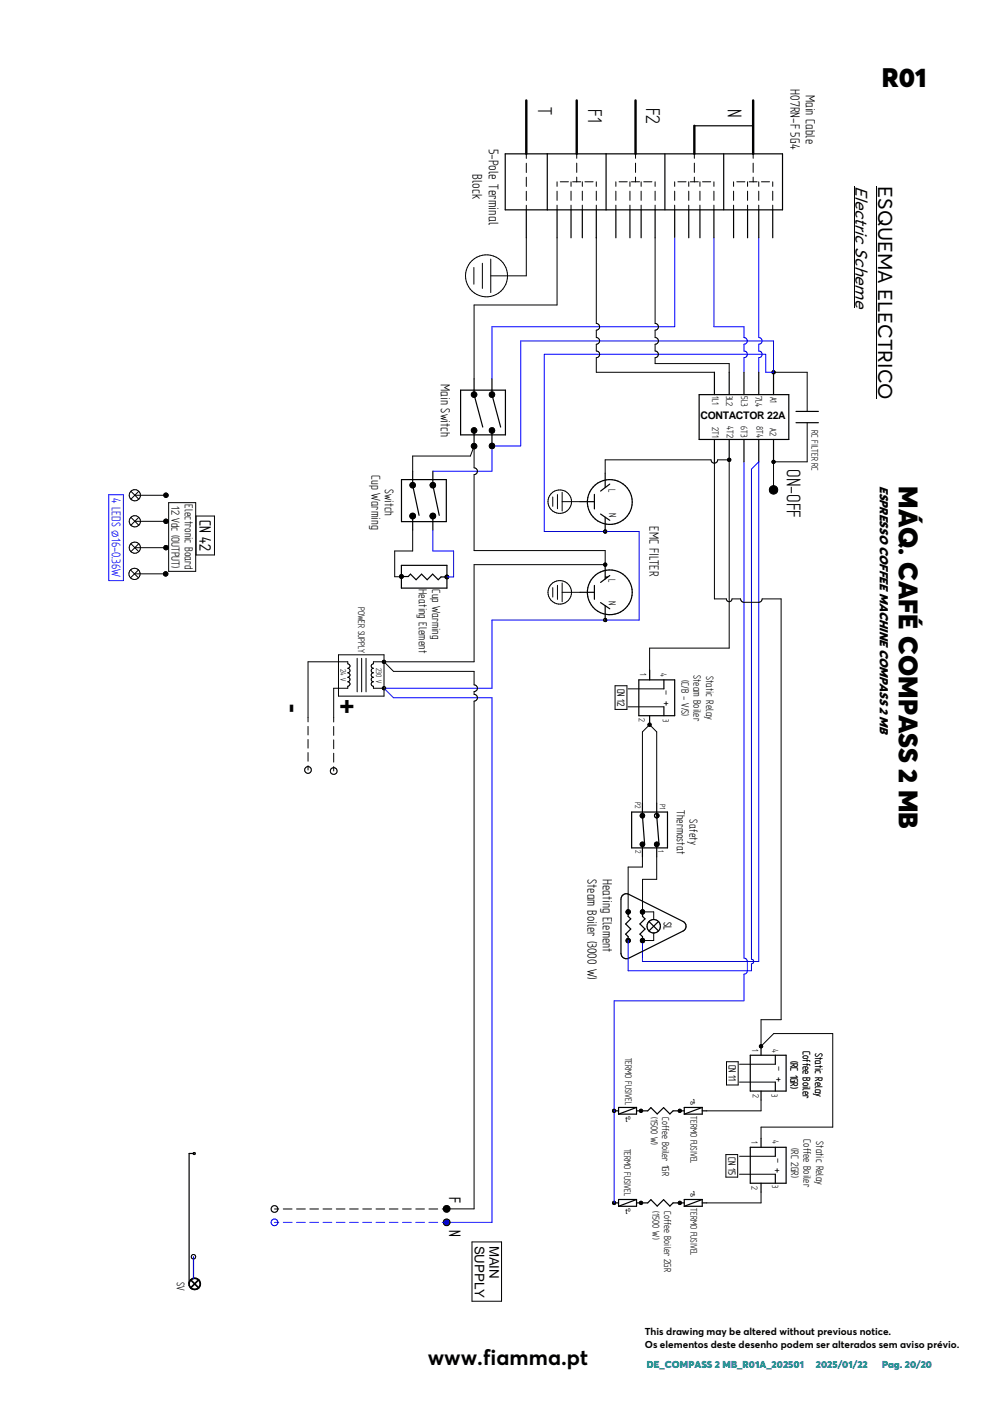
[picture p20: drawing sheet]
<svg xmlns="http://www.w3.org/2000/svg" width="420mm" height="594mm" viewBox="0 0 420 594" stroke-linecap="round" stroke-linejoin="round" font-family="sans-serif">
<defs><g id="words">
<g font-size="11.2">
<text x="373.9" y="36.8">R01</text>
<text x="381.1" y="206" transform="rotate(90 381.1 206)">MÁQ. CAFÉ COMPASS 2 MB</text>
</g>
<g font-size="10.9">
<text x="120.6" y="298.5" transform="rotate(90 120.6 298.5)">-</text>
<text x="144.3" y="296.5" transform="rotate(90 144.3 296.5)">+</text>
</g>
<g font-size="9.6">
<text x="228.1" y="45.3" transform="rotate(90 228.1 45.3)">T</text>
<text x="249.3" y="46.3" transform="rotate(90 249.3 46.3)">F1</text>
<text x="273.9" y="45.7" transform="rotate(90 273.9 45.7)">F2</text>
<text x="308.7" y="46.1" transform="rotate(90 308.7 46.1)">N</text>
<text x="333.6" y="199.1" transform="rotate(90 333.6 199.1)">ON-OFF</text>
</g>
<text font-size="9.1" x="181.4" y="578.7">www.fiamma.pt</text>
<text font-size="8.4" x="372.3" y="79" transform="rotate(90 372.3 79)">ESQUEMA ELECTRICO</text>
<g font-size="7.6">
<text x="84.8" y="220.6" transform="rotate(90 84.8 220.6)">CN 42</text>
<text x="190.6" y="507.7" transform="rotate(90 190.6 507.7)">F</text>
<text x="190.5" y="521.4" transform="rotate(90 190.5 521.4)">N</text>
</g>
<text font-size="7.4" x="362.7" y="79" transform="rotate(90 362.7 79)">Electric Scheme</text>
<g font-size="6.7">
<text x="207.2" y="63" transform="rotate(90 207.2 63)">5-Pole Terminal</text>
<text x="200.3" y="73.8" transform="rotate(90 200.3 73.8)">Block</text>
</g>
<g font-size="6.4">
<text x="335.2" y="37.8" transform="rotate(90 335.2 37.8)">H07RN-F 5G4</text>
<text x="341.7" y="40.1" transform="rotate(90 341.7 40.1)">Main Cable</text>
<text x="186.9" y="162.7" transform="rotate(90 186.9 162.7)">Main Switch</text>
<text x="275.4" y="223.2" transform="rotate(90 275.4 223.2)">EMC FILTER</text>
<text x="249.1" y="372.7" transform="rotate(90 249.1 372.7)">Steam Boiler (3000 W)</text>
<text x="255.7" y="372.7" transform="rotate(90 255.7 372.7)">Heating Element</text>
</g>
<g font-size="6.1">
<text x="157.4" y="201.5" transform="rotate(90 157.4 201.5)">Cup Warming</text>
<text x="163.2" y="207.3" transform="rotate(90 163.2 207.3)">Switch</text>
</g>
<text font-size="6.1" fill="#00f" x="47.4" y="211.3" transform="rotate(90 47.4 211.3)">4 LEDS ø16-0.36W</text>
<g font-size="6">
<text x="281.1" y="292.5" transform="rotate(90 281.1 292.5)">- +</text>
<text x="328.9" y="451.9" transform="rotate(90 328.9 451.9)">- +</text>
<text x="328.5" y="491" transform="rotate(90 328.5 491)">- +</text>
</g>
<g font-size="5.6">
<text x="72.7" y="214.7" transform="rotate(90 72.7 214.7)">12 Vdc (OUTPUT)</text>
<text x="78.4" y="213.9" transform="rotate(90 78.4 213.9)">Electronic Board</text>
<text x="177.5" y="249.8" transform="rotate(90 177.5 249.8)">Heating Element</text>
<text x="183.3" y="249.8" transform="rotate(90 183.3 249.8)">Cup Warming</text>
<text x="286.9" y="343.4" transform="rotate(90 286.9 343.4)">Thermostat</text>
<text x="292.4" y="347.5" transform="rotate(90 292.4 347.5)">Safety</text>
<text x="201.3" y="528.2" transform="rotate(90 201.3 528.2)">SUPPLY</text>
<text x="207.6" y="528.2" transform="rotate(90 207.6 528.2)">MAIN</text>
</g>
<text font-size="5.4" x="75" y="543.6" transform="rotate(90 75 543.6)">SV</text>
<text font-size="5.3" x="281.5" y="391.1" transform="rotate(90 281.5 391.1)">SL</text>
<g font-size="5.2">
<text x="373" y="206" transform="rotate(90 373 206)">ESPRESSO COFFEE MACHINE COMPASS 2 MB</text>
<text x="294.1" y="286.2" transform="rotate(90 294.1 286.2)">Steam Boiler</text>
<text x="299.3" y="286.6" transform="rotate(90 299.3 286.6)">Static Relay</text>
<text x="288.9" y="288.2" transform="rotate(90 288.9 288.2)">(C/B - V/S)</text>
<text x="335.1" y="449.9" transform="rotate(90 335.1 449.9)">(RC 1GR)</text>
<text x="345.7" y="446.4" transform="rotate(90 345.7 446.4)">Static Relay</text>
<text x="346" y="483.9" transform="rotate(90 346 483.9)">Static Relay</text>
<text x="335.4" y="487" transform="rotate(90 335.4 487)">(RC 2GR)</text>
</g>
<g font-size="5.1">
<text x="340.4" y="445.6" transform="rotate(90 340.4 445.6)">Coffee Boiler</text>
<text x="340.7" y="483.1" transform="rotate(90 340.7 483.1)">Coffee Boiler</text>
</g>
<g font-size="4.9">
<text x="258" y="207.2" transform="rotate(90 258 207.2)">L</text>
<text x="258.2" y="217.4" transform="rotate(90 258.2 217.4)">N</text>
<text x="258" y="245.7" transform="rotate(90 258 245.7)">L</text>
<text x="258.1" y="254.9" transform="rotate(90 258.1 254.9)">N</text>
</g>
<g font-size="4.8">
<text x="261.9" y="292" transform="rotate(90 261.9 292)">CN 12</text>
<text x="309" y="451.4" transform="rotate(90 309 451.4)">CN 11</text>
<text x="275.9" y="473.6" transform="rotate(90 275.9 473.6)">(1500 W)</text>
<text x="280.8" y="473.6" transform="rotate(90 280.8 473.6)">Coffee Boiler 1GR</text>
<text x="308.8" y="490.8" transform="rotate(90 308.8 490.8)">CN 15</text>
<text x="276.6" y="513.7" transform="rotate(90 276.6 513.7)">(1500 W)</text>
<text x="281.6" y="513.7" transform="rotate(90 281.6 513.7)">Coffee Boiler 2GR</text>
</g>
<g font-size="4.6">
<text x="302" y="167.9" transform="rotate(90 302 167.9)">1L1</text>
<text x="307.8" y="167.8" transform="rotate(90 307.8 167.8)">3L2</text>
<text x="320.3" y="167.9" transform="rotate(90 320.3 167.9)">7L4</text>
<text x="314.2" y="168.1" transform="rotate(90 314.2 168.1)">5L3</text>
<text x="326.5" y="168.1" transform="rotate(90 326.5 168.1)">A1</text>
<text x="302" y="180.9" transform="rotate(90 302 180.9)">2T1</text>
<text x="308.1" y="180.7" transform="rotate(90 308.1 180.7)">4T2</text>
<text x="314.1" y="180.8" transform="rotate(90 314.1 180.8)">6T3</text>
<text x="320.7" y="180.5" transform="rotate(90 320.7 180.5)">8T4</text>
<text x="326.4" y="181.5" transform="rotate(90 326.4 181.5)">A2</text>
<text x="344" y="182.3" transform="rotate(90 344 182.3)">RC FILTER RC</text>
<text x="151.8" y="257.3" transform="rotate(90 151.8 257.3)">POWER SUPPLY</text>
<text x="265" y="448.4" transform="rotate(90 265 448.4)">TERMO FUSIVEL</text>
<text x="292.7" y="473.3" transform="rotate(90 292.7 473.3)">TERMO FUSIVEL</text>
<text x="264.6" y="487" transform="rotate(90 264.6 487)">TERMO FUSIVEL</text>
<text x="292.7" y="512.3" transform="rotate(90 292.7 512.3)">TERMO FUSIVEL</text>
</g>
<text font-size="4.4" x="297" y="177.8">CONTACTOR 22A</text>
<g font-size="4.3">
<text x="271.4" y="285.5" transform="rotate(90 271.4 285.5)">1</text>
<text x="280.1" y="285.4" transform="rotate(90 280.1 285.4)">4</text>
<text x="270.9" y="304.2" transform="rotate(90 270.9 304.2)">2</text>
<text x="281.1" y="304.8" transform="rotate(90 281.1 304.8)">3</text>
<text x="318.9" y="444.8" transform="rotate(90 318.9 444.8)">1</text>
<text x="327.4" y="444.7" transform="rotate(90 327.4 444.7)">4</text>
<text x="319.2" y="464.1" transform="rotate(90 319.2 464.1)">2</text>
<text x="327.2" y="463.7" transform="rotate(90 327.2 463.7)">3</text>
<text x="318.6" y="483.9" transform="rotate(90 318.6 483.9)">1</text>
<text x="327.5" y="483.4" transform="rotate(90 327.5 483.4)">4</text>
<text x="318.6" y="502.8" transform="rotate(90 318.6 502.8)">2</text>
<text x="327.4" y="502.6" transform="rotate(90 327.4 502.6)">3</text>
</g>
<g font-size="4.2">
<text x="273.4" y="566">This drawing may be altered without previous notice.</text>
<text x="273.4" y="571.5">Os elementos deste desenho podem ser alterados sem aviso prévio.</text>
</g>
<g font-size="4.2" fill="#008080">
<text x="274.2" y="580.1">DE_COMPASS 2 MB_R01A_202501</text>
<text x="345.9" y="580.1">2025/01/22</text>
<text x="374" y="580.1">Pag. 20/20</text>
</g>
<g font-size="3.8">
<text x="144.3" y="283.5" transform="rotate(90 144.3 283.5)">24 V</text>
<text x="159.6" y="283.2" transform="rotate(90 159.6 283.2)">230 V</text>
<text x="269.3" y="340.2" transform="rotate(90 269.3 340.2)">P2</text>
<text x="279.7" y="340.8" transform="rotate(90 279.7 340.8)">P1</text>
<text x="269.4" y="360.5" transform="rotate(90 269.4 360.5)">2</text>
<text x="279" y="360.3" transform="rotate(90 279 360.3)">1</text>
</g>
<g font-size="3.3">
<text x="294.8" y="466.1" transform="rotate(-180 294.8 466.1)">tº</text>
<text x="265.2" y="476">tº</text>
<text x="294.8" y="505.2" transform="rotate(-180 294.8 505.2)">tº</text>
<text x="265.2" y="515">tº</text>
</g>
</g></defs>
<g fill="none" stroke="#000" stroke-width=".42">
<path d="M223.1 65.2v2M223.1 69.2v4M223.1 75.1v4M236.2 77.1v1.9M237.5 77.1h3.5M242.1 77.1v1.9M244.5 65.2v1.9M244.5 69.2v3.9M244.5 75.1v2M246.2 77.1h-3.4M246.9 77.1v1.9M248 77.1h3.5"/>
<path d="M252.8 77.1v1.9M261.1 77.1v1.9M262.5 77.1h3.4M267.1 77.1v1.9M269.5 65.2v1.9M269.5 69.2v3.9M269.5 75.1v2M271.1 77.1h-3.4M271.8 77.1v1.9M272.9 77.1h3.5M277.7 77.1v1.9M286 77.1v1.9"/>
<path d="M287.4 77.1h3.5M292 77.1v1.9M292.7 77.1h3.4M294.4 65.2v1.9M294.4 69.2v3.9M294.4 75.1v2M296.8 77.1v1.9M297.9 77.1h3.4M302.7 77.1v1.9M311 77.1v1.9M312.4 77.1h3.4M316.9 77.1v1.9"/>
<path d="M317.6 77.1h3.4M319.3 65.2v1.9M319.3 69.2v3.9M319.3 75.1v2M321.7 77.1v1.9M322.8 77.1h3.5M327.6 77.1v1.9M362.1 79v51.7M371.6 79v90.3M223.1 81.1v3.9M223.1 87v2M236.2 81.1v3.9"/>
<path d="M236.2 87v2M242.1 81.1v3.9M242.1 87v2M246.9 81.1v3.9M246.9 87v2M252.8 81.1v3.9M252.8 87v2M261.1 81.1v3.9M261.1 87v2M267.1 81.1v3.9M267.1 87v2M271.8 81.1v3.9"/>
<path d="M271.8 87v2M277.7 81.1v3.9M277.7 87v2M286 81.1v3.9M286 87v2M292 81.1v3.9M292 87v2M296.8 81.1v3.9M296.8 87v2M302.7 81.1v3.9M302.7 87v2M311 81.1v3.9"/>
<path d="M311 87v2M316.9 81.1v3.9M316.9 87v2M321.7 81.1v3.9M321.7 87v2M327.6 81.1v3.9M327.6 87v2M200.9 113.4v7.1M204.5 111.6v10.7M208.1 109.9v14.2M223.1 100.8v16.2h-15M236.2 100.8v28.5h-35.2v31.4"/>
<path d="M252.7 100.8l.1 36.4a1.42 1.42 0 0 1 1.4 1.4 1.42 1.42 0 0 1-1.4 1.4v3.1a1.42 1.42 0 0 1 1.4 1.4 1.42 1.42 0 0 1-1.4 1.5M277.7 100.8v36.4a1.42 1.42 0 0 1 1.5 1.4 1.42 1.42 0 0 1-1.5 1.4v3.1a1.42 1.42 0 0 1 1.5 1.4 1.42 1.42 0 0 1-1.5 1.5M252.8 151.7v6.2h50.1M277.7 151.7v2.5h31.5v3.7M175 193.4h24.4l1.6-4.2v9.2a1.44 1.44 0 0 1 1.4 1.4 1.44 1.44 0 0 1-1.4 1.5v32.2M256.6 195v5.7M302.9 195.8v58.2h5.1M309.2 195v79.8h-33.8v13.5M55.5 208.3a2.3 2.3 0 0 0 0 3.4M55.5 208.3a2.4 2.4 0 0 1 3.3 0M55.5 211.7a2.3 2.3 0 0 0 3.3 0M55.5 208.3l3.3 3.4"/>
<path d="M55.5 219.4l3.3 3.3M55.5 219.4a2.3 2.3 0 0 0 0 3.3M55.5 219.4a2.4 2.4 0 0 1 3.3 0M57.1 210h13.3M58.8 208.3a2.4 2.4 0 0 1 0 3.4M58.8 219.4l-3.3 3.3M58.8 208.3l-3.3 3.4M58.8 219.4a2.4 2.4 0 0 1 0 3.3M83.1 218.8h7.8v16.5h-7.8zM234.4 210.7v4M236.3 209.7v6M238.3 208.7v8"/>
<path d="M238.3 212.7h7.6M55.5 230.5l3.3 3.4M55.5 230.5a2.35 2.35 0 0 0 0 3.4M55.5 230.5l1.6-.6 1.7 .6M55.5 222.7a2.3 2.3 0 0 0 3.3 0M57.1 232.2h13.3M57.2 221.1h13.2M58.8 230.5a2.46 2.46 0 0 1 0 3.4M58.8 233.9l-.5 .4a2.31 2.31 0 0 1-2.8-.4M58.8 230.5l-3.3 3.4M175 224.7v8.9h-7.7v11l2.9-.1v.8M55.3 241.7l3.4 3.3"/>
<path d="M55.3 241.7l-.6 1.6 .6 1.7M57 243.3h13.2M58.7 241.7l-3.4 3.3M58.7 241.7a2.35 2.35 0 0 0-3.4 0M58.7 241.7l.7 1.6-.7 1.7M58.7 245a2.35 2.35 0 0 1-3.4 0M234.4 249.2v4M236.3 248.2v6M238.3 251.2h7.6M238.3 247.2v8M314 254l.6 1.1 .8 .3M321.7 255.4l.8-.3 .6-1.1h8.1v178.4h-8.5v11.3l5.3-5.4h25.1v39.6h-30.4v4.8"/>
<path d="M143.5 291.8h-2v12.4M143.5 280.6h-12.9v23.6M201 297.3v215.3h-11.6M272.4 340.6v-30.3l3-3 3 3v30.3M272.4 363.3v4.4h-6.1v19M278.4 363.3v9.6h-6v13.8M271.1 471h.7M299.6 471h23.1M299.6 510.1h23.1"/>
<circle cx="206.3" cy="117" r="8.9"/>
<circle cx="70.4" cy="210" r=".95"/>
<circle cx="175" cy="205.7" r="1.18"/>
<circle cx="183.5" cy="205.7" r="1.18"/>
<circle cx="237.3" cy="212.7" r="5"/>
<circle cx="70.4" cy="232.2" r=".95"/>
<circle cx="70.4" cy="221" r=".96"/>
<circle cx="256.6" cy="225.4" r=".71"/>
<circle cx="70.2" cy="243.4" r=".96"/>
<circle cx="170.2" cy="244.5" r=".84"/>
<circle cx="189.5" cy="244.6" r=".83"/>
<circle cx="237.3" cy="251.2" r="5"/>
<circle cx="275.4" cy="307.3" r=".71"/>
<circle cx="322.7" cy="443.7" r=".72"/>
<circle cx="260.4" cy="471" r=".7"/>
<circle cx="271.8" cy="471" r=".7"/>
<circle cx="288.2" cy="471" r=".7"/>
<circle cx="189.4" cy="512.6" r="1.43"/>
<circle cx="260.4" cy="510.1" r=".71"/>
<circle cx="271.8" cy="510.1" r=".72"/>
<circle cx="288.2" cy="510.1" r=".71"/>
</g>
<g fill="none" stroke="#000" stroke-width=".51">
<path d="M294.4 53.3h24.9M214.2 65.2h117.6v23.8h-117.6zM232 65.2v23.8M257 65.2v23.8M281.9 65.2v23.8M306.8 65.2v23.8M223.1 89v11.8M236.2 89v11.8M242.1 89v11.8M246.9 89v11.8M252.8 89v11.8M261.1 89v11.8"/>
<path d="M267.1 89v11.8M271.8 89v11.8M277.7 89v11.8M286 89v11.6M292 89v11.8M296.8 89v11.8M302.7 89v11.8M311 89v11.8M316.9 89v11.8M321.7 89v11.8M327.6 89v11.8M175 199.8v5.9l2.7 12.8"/>
<path d="M183.5 199.8v5.9l2.7 12.8M170.2 203.4h19v17.8h-19zM175 218.8v5.9M183.5 218.8v5.9M245.9 212.7h6.1M252 209.6v6.2M254.6 218l3.9 2.6M256.6 200.7v6.1M256.6 219.3v6.1M258.5 205.3l-3.9 2.9M170.2 239.7h19.3v9.7h-19.3zM170.2 244.5h2.9l.9-1 2.4 2.3 2.3-2.3 2.4 2.3 2.3-2.3 2.4 2.3 1.2-1.2h2.5"/>
<path d="M245.9 251.2h6.1M252 248.2v5.9M254.6 255.5l3.9 2.6M258.5 244.1l-3.9 2.9M260.4 471h1.9M269.9 471h4.7l1.4-1.3 2.6 2.7 2.7-2.7 2.7 2.7 1.4-1.4h4.7M269.9 469.6v2.8h-7.6M269.9 469.6h-7.6v2.8M269.9 469.6l-7.6 2.8M297.7 471h1.9M297.7 469.6l-7.6 2.8M297.7 469.6v2.8h-7.6"/>
<path d="M297.7 469.6h-7.6v2.8M260.4 510.1h1.9M269.9 510.1h4.7l1.4-1.4 2.6 2.7 2.7-2.7 2.7 2.7 1.4-1.3h4.7M269.9 508.6v2.9h-7.6M269.9 508.6h-7.6v2.9M269.9 508.6l-7.6 2.9M297.7 510.1h1.9M297.7 508.6v2.9h-7.6M297.7 508.6h-7.6v2.9M297.7 508.6l-7.6 2.9"/>
<circle cx="175" cy="218.8" r="1.2"/>
<circle cx="183.5" cy="218.8" r="1.18"/>
<circle cx="258.5" cy="212.9" r="9.5"/>
<circle cx="258.5" cy="251.2" r="9.5"/>
</g>
<g fill="#000">
<path d="M175 204.6a1.18 1.18 0 0 1 1.1 1 1.18 1.18 0 0 1-.9 1.3z" fill-rule="evenodd"/>
<path d="M174.2 204.8l.8-.2 .2 2.3a1.19 1.19 0 0 1-1.3-.7 1.19 1.19 0 0 1 .3-1.4z" fill-rule="evenodd"/>
<path d="M182.8 204.8l.7-.2 .3 2.3a1.19 1.19 0 0 1-1.3-.7 1.19 1.19 0 0 1 .3-1.4z" fill-rule="evenodd"/>
<path d="M183.5 204.6a1.18 1.18 0 0 1 1.2 1 1.18 1.18 0 0 1-.9 1.3z" fill-rule="evenodd"/>
<path d="M256.1 224.9l.5-.2v.7h-.7z" fill-rule="evenodd"/>
<path d="M255.9 225.4h1.4l-.6 .7-.5-.1z" fill-rule="evenodd"/>
<path d="M256 225.1l.6-.4v.7h.7l-.4 .6a.73 .73 0 0 1-.8-.1 .73 .73 0 0 1-.1-.8z" fill-rule="evenodd"/>
<path d="M274.9 306.8l.5-.2v.7l-.5 .5z" fill-rule="evenodd"/>
<path d="M274.9 306.8l.5-.2v.7l.5 .5-.9 .1-.3-.5z" fill-rule="evenodd"/>
<path d="M274.9 306.7l1 .1v1l-.5-.5-.5 .5z" fill-rule="evenodd"/>
<path d="M322.1 443.2l.6-.2v.7l.5-.6a.73 .73 0 0 1 0 1.1 .73 .73 0 0 1-1 0 .73 .73 0 0 1-.1-1z" fill-rule="evenodd"/>
<path d="M322.3 443.1h.9l-.5 .6v.7l-.8-.5z" fill-rule="evenodd"/>
<path d="M322.3 443h.4v1.4l-.8-.6z" fill-rule="evenodd"/>
<path d="M259.8 470.6l.6-.3v1.4l-.6-.2z" fill-rule="evenodd"/>
<path d="M259.8 470.6l.6-.3v1.4l-.6-.2z" fill-rule="evenodd"/>
<path d="M260.4 471h.7l-.1 .3-.6 .4z" fill-rule="evenodd"/>
<path d="M259.7 509.7l.7-.3v.7h.7l-.4 .6a.72 .72 0 0 1-.8-.1 .72 .72 0 0 1-.2-.9z" fill-rule="evenodd"/>
<path d="M259.7 509.7l.7-.3v.7h.7l-.4 .6a.72 .72 0 0 1-.8-.1 .72 .72 0 0 1-.2-.9z" fill-rule="evenodd"/>
<circle cx="70.4" cy="210" r=".95"/>
<circle cx="175" cy="218.8" r="1.18"/>
<circle cx="183.5" cy="218.8" r="1.18"/>
<circle cx="70.4" cy="221" r=".95"/>
<circle cx="70.4" cy="232.2" r=".95"/>
<circle cx="70.2" cy="243.4" r=".96"/>
<circle cx="170.2" cy="244.5" r=".82"/>
<circle cx="189.5" cy="244.7" r=".83"/>
<circle cx="271.8" cy="471" r=".72"/>
<circle cx="288.2" cy="471" r=".7"/>
<circle cx="189.4" cy="512.6" r="1.41"/>
<circle cx="271.8" cy="510.1" r=".73"/>
<circle cx="288.2" cy="510.1" r=".71"/>
</g>
<g fill="none" stroke="#00f" stroke-width=".42">
<path d="M286 100.6v38h-77.4v22.1M302.7 100.8v37.8h12.7v4.5a1.42 1.42 0 0 1 1.4 1.4 1.42 1.42 0 0 1-1.4 1.5M321.7 100.8v42.3a1.42 1.42 0 0 1 1.4 1.4 1.42 1.42 0 0 1-1.4 1.5M220.8 144.6h107.2M230.8 150.2v75.2h40.2v37.5M315.4 151.7v6.2M321.7 151.7v6.2M220.8 189.1h-12.2v10.7h-25.1M315.4 195.8v210.5l1.2 .6 .3 .8M321.7 195.8v211.9h-49.3v-8.9M46.1 209.8h6.2v36.4h-6.2zM183.5 224.7v8.9h8.8v11h-2.8"/>
<path d="M208.6 295.9v222.4h-19.2M315.4 413.1v11.3h-55v85.7"/>
</g>
<path d="M223.1 42.6v22.6M244.5 42.6v22.6M269.5 42.6v22.6M294.4 53.3v11.9M319.3 42.6v22.6" fill="none" stroke="#000" stroke-width="1"/>
<circle cx="189.4" cy="518.3" r="1.41" fill="#00f"/>
<g fill="none" stroke="#000" stroke-width=".42">
<path d="M252.8 146v2.8a1.42 1.42 0 0 1 1.4 1.5 1.42 1.42 0 0 1-1.4 1.4M277.7 146v2.8a1.42 1.42 0 0 1 1.4 1.5 1.42 1.42 0 0 1-1.4 1.4M328 157.9h14.2v16.6M342.2 179.2v16.6h-14.2v11.9M175 193.4v6.4M256.6 195h44.9a1.42 1.42 0 0 0 1.4 1.4 1.42 1.42 0 0 0 1.4-1.4h4.9M71.5 213.1h11.5v29.2h-11.5zM201 233.5h55.6v5.9h-55.6v41.2h-42.7v.9a.95 .95 0 0 0-.9 .9 .95 .95 0 0 0 .9 1 .95 .95 0 0 0-.9 .9 .95 .95 0 0 0 .9 1 .95 .95 0 0 0-.9 .9 .95 .95 0 0 0 .9 1 .95 .95 0 0 0-.9 .9 .95 .95 0 0 0 .9 1 .95 .95 0 0 0-.9 .9 .95 .95 0 0 0 .9 1v.8h4.5M314 254h-3.7a1.19 1.19 0 0 1-1.1 1.2 1.19 1.19 0 0 1-1.2-1.2M315.4 255.4h6.3M143.5 277.7h19.3v17.5h-19.3zM151.4 279.1v14.3"/>
<path d="M153.3 279.1v14.3M155.2 279.1v14.3M143.5 280.6h3.9v.9a.95 .95 0 0 1 1 .9 .95 .95 0 0 1-1 1 .95 .95 0 0 1 1 .9 .95 .95 0 0 1-1 1 .95 .95 0 0 1 1 .9 .95 .95 0 0 1-1 1 .95 .95 0 0 1 1 .9 .95 .95 0 0 1-1 1 .95 .95 0 0 1 1 .9 .95 .95 0 0 1-1 1v.8h-3.9M162.8 280.6l4 4.1h34.2v5.7a1.42 1.42 0 0 1 1.4 1.4 1.42 1.42 0 0 1-1.4 1.4v1.2a1.44 1.44 0 0 1 1.4 1.5 1.44 1.44 0 0 1-1.4 1.4M260.8 290.8h5v10h-5zM266.3 299.7h15.2M266.3 292.1h15.2M130.6 304.2v1.9M130.6 308v3.7M130.6 313.6v3.6M130.6 319.1v3.7M141.5 304.2v2"/>
<path d="M141.5 308.1v3.7M141.5 313.7v3.8M141.5 319.4v3.8M130.6 324.7v1.8M141.5 325.1v1.8M272.4 386.7h4.8v3.2M277.2 395.6v3.2h-4.8M308 450.2h5v9.9h-5zM313.5 451.3h15.2M313.5 458.9h15.2M322.7 466.5v4.5M307.8 489.6h5v9.6h-5z"/>
<path d="M313.5 490.3h15.2M313.5 497.9h15.2M116.4 512.7h1.8M120.1 512.7h3.7M125.7 512.7h3.8M131.4 512.7h3.6M136.9 512.7h3.8M142.6 512.7h3.7M148.2 512.7h3.7M153.8 512.7h3.7M159.4 512.7h3.7M165.1 512.7h3.6"/>
<path d="M170.6 512.7h3.8M176.3 512.7h3.7M181.9 512.7h3.7M187.5 512.7h1.9M322.7 505.5v4.6M200.1 526.6h12.5v25.2h-12.5z"/>
<circle cx="328" cy="157.9" r=".7"/>
<circle cx="201" cy="167.3" r="1.2"/>
<circle cx="208.6" cy="167.3" r="1.2"/>
<circle cx="201" cy="182.5" r="1.19"/>
<circle cx="201" cy="189.2" r="1.19"/>
<circle cx="208.6" cy="182.5" r="1.19"/>
<circle cx="208.6" cy="189.1" r="1.19"/>
<circle cx="309.2" cy="195" r=".72"/>
<circle cx="328" cy="195.9" r=".71"/>
<circle cx="328" cy="207.7" r="1.78"/>
<circle cx="256.6" cy="239.5" r=".71"/>
<circle cx="256.6" cy="262.9" r=".7"/>
<circle cx="162.8" cy="291.8" r=".72"/>
<circle cx="162.8" cy="280.6" r=".72"/>
<circle cx="130.6" cy="326.5" r="1.43"/>
<circle cx="141.5" cy="326.9" r="1.43"/>
<circle cx="266.3" cy="398.9" r=".95"/>
<circle cx="266.3" cy="386.7" r=".96"/>
<circle cx="272.4" cy="386.7" r=".94"/>
<circle cx="272.4" cy="398.9" r=".95"/>
<circle cx="82.3" cy="489.1" r=".46"/>
<circle cx="116.4" cy="512.7" r="1.43"/>
<circle cx="189.4" cy="518.3" r="1.43"/>
<circle cx="82" cy="532.9" r=".96"/>
</g>
<g fill="none" stroke="#00f" stroke-width=".42">
<path d="M220.8 144.6v44.5M315.4 146v2.8a1.42 1.42 0 0 1 1.4 1.5 1.42 1.42 0 0 1-1.4 1.4M321.7 146v2.8a1.42 1.42 0 0 1 1.4 1.5 1.42 1.42 0 0 1-1.4 1.4M328 144.6v13.3h-3.3v-7.7h-93.9M208.6 189.1v1.2M321.7 195.8l-3.1 3.1v207.9a.95 .95 0 0 1 1 .9 .95 .95 0 0 1-1 1v2.9h-52.3v-12.8M271 262.9h-62.4v28.9h-45.8l4 4.1h41.8M316.9 407.7l-.1 4.4-.5 .7-.9 .3M116.4 518.3h1.8M120.1 518.3h3.7M125.7 518.3h3.8M131.4 518.3h3.6"/>
<path d="M136.9 518.3h3.8M142.6 518.3h3.7M148.2 518.3h3.7M153.8 518.3h3.7M159.4 518.3h3.7M165.1 518.3h3.6M170.6 518.3h3.8M176.3 518.3h3.7M181.9 518.3h3.7M187.5 518.3h1.9"/>
<circle cx="116.4" cy="518.3" r="1.43"/>
</g>
<g fill="none" stroke="#000" stroke-width=".51">
<path d="M302.9 157.9v9.4M309.2 157.9v9.4M315.4 157.9v9.4M321.7 157.9v9.4M328 157.9v9.4M195.3 165.4h19v19h-19zM201 160.7v6.6l3.7 13.8M208.6 160.7v6.6l3.7 13.8M296.4 167.3h38v19.1h-38zM337.5 179.2h9.5M337.5 174.5h9.5M201 182.5v6.7"/>
<path d="M208.6 182.5v6.6M302.9 186.4v9.4M309.2 186.4v8.6M315.4 186.4v9.4M321.7 186.4v9.4M328 186.4v9.4M256.6 239.4v6.1M256.6 256.8v6.1M270.8 288.3h15.2v15.2h-15.2zM275.4 284.1v4.2M281.5 288.3v3.8M281.5 299.7v3.8"/>
<path d="M275.4 303.5v3.8M267.8 344.3h15.2v15.2h-15.2zM272.4 340.6v5.3l.9 12.1M272.4 358v5.3M278.4 340.6v5.3l1 12.1M278.4 358v5.3M264.1 379.5a2.09 2.09 0 0 1 2.5-.3l23 11.5a2.26 2.26 0 0 1 1.3 2.1 2.26 2.26 0 0 1-1.3 2l-23 11.5a2.3 2.3 0 0 1-3.3-2v-23l.4-1.3zM266.3 386.7v1.9l1.1 1-2.1 2.2 2.1 2.2-2.1 2.1 1 1.1v1.6M272.4 386.7v1.9l1.1 1-2.2 2.2 2.2 2.2-2.2 2.1 1.1 1.1v1.6M275.1 390.7l4.1 4.1M279.2 390.7l-4.1 4.1M318.1 447.5h15.2v15.2h-15.2z"/>
<path d="M322.7 443.7v3.8M328.7 447.5v3.8M328.7 458.9v3.8M322.7 462.7v3.8M82.3 489.1h-2.1v55.3M318.1 486.5h15.2v15.2h-15.2zM322.7 482.7v3.8M328.7 486.5v3.8M328.7 497.9v3.8M322.7 501.7v3.8"/>
<circle cx="272.4" cy="345.9" r=".94"/>
<circle cx="272.4" cy="358" r=".94"/>
<circle cx="278.4" cy="345.9" r=".96"/>
<circle cx="278.4" cy="358" r=".96"/>
<circle cx="277.1" cy="392.8" r="2.85"/>
</g>
<g fill="#000">
<path d="M328 157.1l.7 .8h-.7z" fill-rule="evenodd"/>
<path d="M327.4 157.4l.6-.3v1.5l-.6-.3z" fill-rule="evenodd"/>
<path d="M328 157.9h.7l-.1 .2-.6 .5z" fill-rule="evenodd"/>
<path d="M201 166.1a1.21 1.21 0 0 1 1.2 1.1 1.21 1.21 0 0 1-.9 1.3z" fill-rule="evenodd"/>
<path d="M200.2 166.5l.8-.4 .3 2.4a1.2 1.2 0 0 1-1.3-.6 1.2 1.2 0 0 1 .2-1.4z" fill-rule="evenodd"/>
<path d="M208.6 166.1a1.2 1.2 0 0 1 1.2 1.1 1.2 1.2 0 0 1-.9 1.3z" fill-rule="evenodd"/>
<path d="M207.8 166.5l.8-.4 .3 2.4h-.4a1.16 1.16 0 0 1-1-.8 1.16 1.16 0 0 1 .3-1.2z" fill-rule="evenodd"/>
<path d="M328 195.2l.7 .6h-.7z" fill-rule="evenodd"/>
<path d="M327.4 195.5l.9-.3 .4 .6h-.7v.8l-.3-.1-.4-.3z" fill-rule="evenodd"/>
<path d="M256.1 238.9l.5-.2v.7h-.7z" fill-rule="evenodd"/>
<path d="M256.6 238.7l.6 .3 .1 .6-.7 .6z" fill-rule="evenodd"/>
<path d="M256.5 244.4h1.4a.72 .72 0 0 1-.7 .8 .72 .72 0 0 1-.7-.8z" fill-rule="evenodd"/>
<path d="M256.6 262.2l.7 .7h-.7z" fill-rule="evenodd"/>
<path d="M255.9 262.9h.7v-.7l.6 .4a.71 .71 0 0 1-.1 .8 .71 .71 0 0 1-.8 .2z" fill-rule="evenodd"/>
<path d="M162.3 280.2l.5-.3v.7h-.7z" fill-rule="evenodd"/>
<path d="M162.5 280l.3-.1v1.4l-.7-.5z" fill-rule="evenodd"/>
<path d="M162.5 280l.3-.1v1.4l-.7-.5z" fill-rule="evenodd"/>
<path d="M162.1 280.6h.7v.7z" fill-rule="evenodd"/>
<path d="M162.2 291.4l.6-.3v1.5l-.6-.4z" fill-rule="evenodd"/>
<path d="M162.2 291.4l.6-.3v1.5l-.6-.4z" fill-rule="evenodd"/>
<path d="M162.1 291.8h.7v.8z" fill-rule="evenodd"/>
<path d="M162.1 291.8h.7v.8z" fill-rule="evenodd"/>
<path d="M278.4 344.9a.95 .95 0 0 1 1 .9 .95 .95 0 0 1-.9 1z" fill-rule="evenodd"/>
<path d="M278.4 344.9a.95 .95 0 0 1 1 .9 .95 .95 0 0 1-.9 1z" fill-rule="evenodd"/>
<path d="M271.7 386l.8-.3 .8 .6v.4h-.9v.9l-.8-.4z" fill-rule="evenodd"/>
<path d="M271.6 398.3l.8-.4v.9h.9l-.4 .8a.93 .93 0 0 1-1.2-.1 .93 .93 0 0 1-.1-1.2z" fill-rule="evenodd"/>
<circle cx="201" cy="189.2" r="1.19"/>
<circle cx="201" cy="182.5" r="1.19"/>
<circle cx="208.6" cy="189.1" r="1.19"/>
<circle cx="208.6" cy="182.5" r="1.18"/>
<circle cx="309.1" cy="195" r=".7"/>
<circle cx="309.2" cy="195" r=".73"/>
<circle cx="309.2" cy="195" r=".71"/>
<circle cx="328" cy="195.9" r=".72"/>
<circle cx="328" cy="207.7" r="1.78"/>
<circle cx="256.6" cy="239.5" r=".71"/>
<circle cx="272.3" cy="345.9" r=".96"/>
<circle cx="272.4" cy="358" r=".94"/>
<circle cx="278.5" cy="358" r=".94"/>
<circle cx="266.3" cy="398.8" r=".95"/>
<circle cx="266.3" cy="386.7" r=".95"/>
<circle cx="266.3" cy="386.7" r=".96"/>
<circle cx="272.4" cy="386.7" r=".96"/>
<circle cx="272.4" cy="386.7" r=".95"/>
<circle cx="272.4" cy="398.8" r=".94"/>
<circle cx="272.4" cy="398.8" r=".95"/>
</g>
<g fill="#000">
<circle cx="266.3" cy="386.7" r=".17"/>
<circle cx="266.3" cy="398.8" r=".17"/>
<circle cx="266.3" cy="386.7" r=".25"/>
<circle cx="266.3" cy="398.8" r=".25"/>
<circle cx="272.4" cy="386.7" r=".17"/>
<circle cx="272.4" cy="398.8" r=".17"/>
<circle cx="272.4" cy="398.8" r=".25"/>
<circle cx="272.4" cy="386.7" r=".25"/>
</g>
<path d="M80.9 542.7a2.46 2.46 0 0 0 0 3.4M80.9 542.7l3.3 3.4M84.2 542.7l-.5-.3a2.37 2.37 0 0 0-2.8 .3M84.2 542.7a2.35 2.35 0 0 1 0 3.4M84.2 546.1l-1.7 .7-1.6-.7M84.2 542.7l-3.3 3.4" fill="none" stroke="#000" stroke-width=".72"/>
<path d="M82 532.9v9.2" fill="none" stroke="#00f" stroke-width=".51"/>
<use href="#words"/>
</svg>
